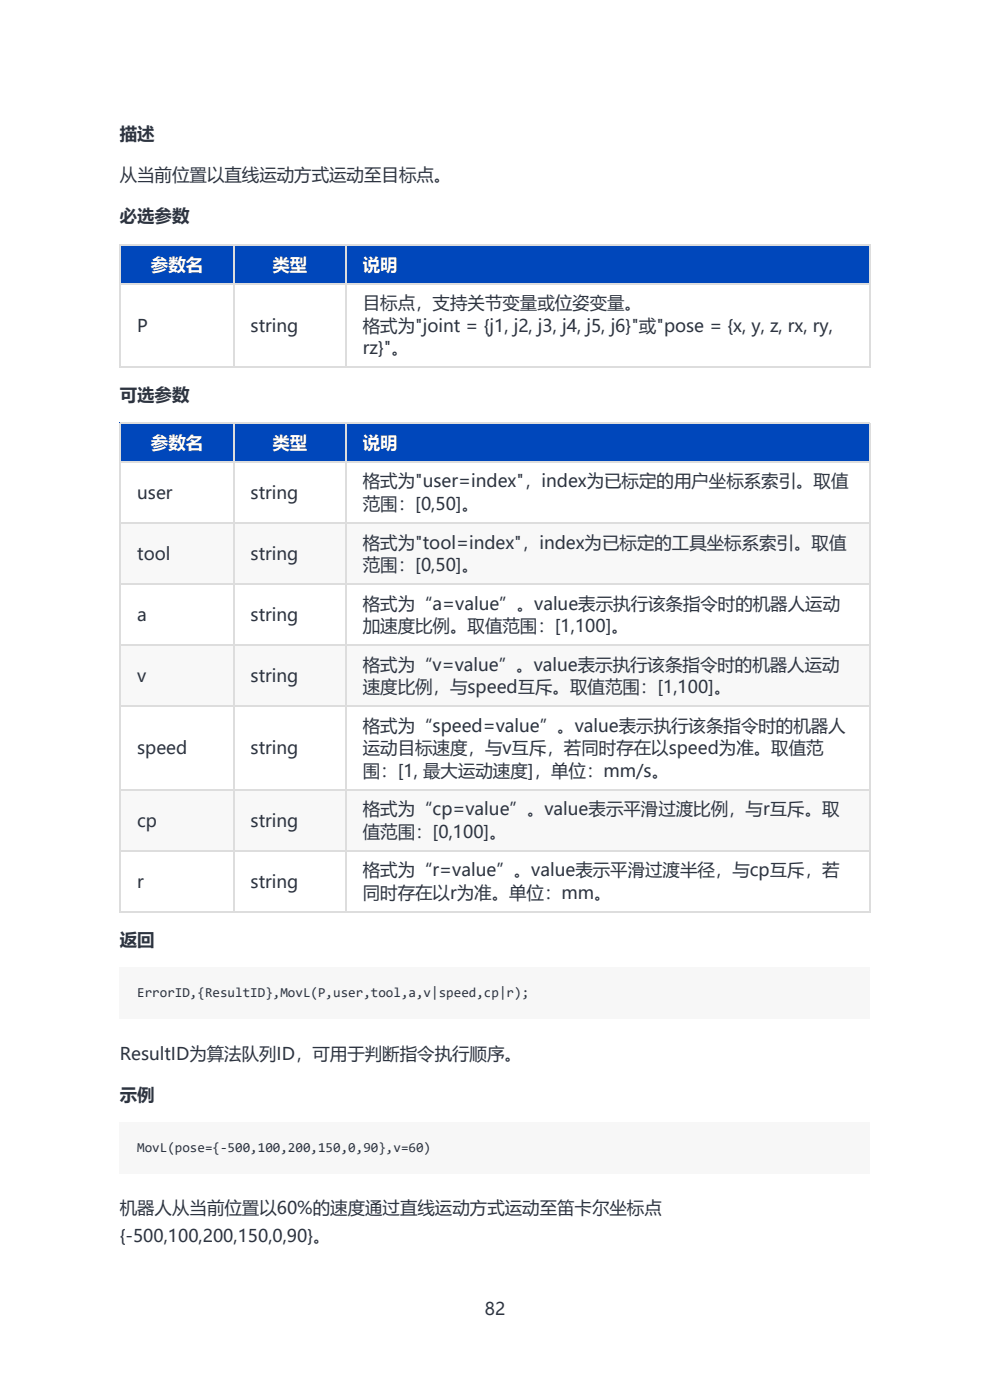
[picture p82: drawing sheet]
<svg xmlns="http://www.w3.org/2000/svg" width="210mm" height="297mm" viewBox="0 0 210 297" stroke-linecap="round" stroke-linejoin="round" font-family="sans-serif">
<defs><g id="words">
<g font-size="3.7" fill="#2d3440">
<text x="25.4" y="29.6">描述</text>
<text x="25.4" y="38.3">从当前位置以直线运动方式运动至目标点。</text>
<text x="25.4" y="47.1">必选参数</text>
<text x="77" y="65.6">目标点，支持关节变量或位姿变量。</text>
<text x="29.1" y="70.3">P</text>
<text x="53.2" y="70.3">string</text>
<text x="77" y="70.3">格式为&quot;joint = {j1, j2, j3, j4, j5, j6}&quot;或&quot;pose = {x, y, z, rx, ry,</text>
<text x="77" y="75.1">rz}&quot;。</text>
<text x="25.4" y="85.2">可选参数</text>
<text x="29.1" y="105.8">user</text>
<text x="53.2" y="105.8">string</text>
<text x="77" y="103.4">格式为&quot;user=index&quot;，index为已标定的用户坐标系索引。取值</text>
<text x="77" y="108.2">范围：[0,50]。</text>
<text x="29.1" y="118.7">tool</text>
<text x="53.2" y="118.7">string</text>
<text x="77" y="116.4">格式为&quot;tool=index&quot;，index为已标定的工具坐标系索引。取值</text>
<text x="77" y="121.1">范围：[0,50]。</text>
<text x="29.1" y="131.7">a</text>
<text x="53.2" y="131.7">string</text>
<text x="77" y="129.3">格式为“a=value”。value表示执行该条指令时的机器人运动</text>
<text x="77" y="134.1">加速度比例。取值范围：[1,100]。</text>
<text x="77" y="142.3">格式为“v=value”。value表示执行该条指令时的机器人运动</text>
<text x="29.1" y="144.7">v</text>
<text x="53.2" y="144.7">string</text>
<text x="77" y="147">速度比例，与speed互斥。取值范围：[1,100]。</text>
<text x="77" y="155.2">格式为“speed=value”。value表示执行该条指令时的机器人</text>
<text x="29.1" y="160">speed</text>
<text x="53.2" y="160">string</text>
<text x="77" y="160">运动目标速度，与v互斥，若同时存在以speed为准。取值范</text>
<text x="77" y="164.8">围：[1, 最大运动速度]，单位：mm/s。</text>
<text x="77" y="173">格式为“cp=value”。value表示平滑过渡比例，与r互斥。取</text>
<text x="29.1" y="175.3">cp</text>
<text x="53.2" y="175.3">string</text>
<text x="77" y="177.7">值范围：[0,100]。</text>
<text x="77" y="185.9">格式为“r=value”。value表示平滑过渡半径，与cp互斥，若</text>
<text x="29.1" y="188.3">r</text>
<text x="53.2" y="188.3">string</text>
<text x="77" y="190.7">同时存在以r为准。单位：mm。</text>
<text x="25.4" y="200.7">返回</text>
<text x="25.4" y="224.8">ResultID为算法队列ID，可用于判断指令执行顺序。</text>
<text x="25.4" y="233.5">示例</text>
<text x="25.4" y="257.6">机器人从当前位置以60%的速度通过直线运动方式运动至笛卡尔坐标点</text>
<text x="25.4" y="263.4">{-500,100,200,150,0,90}。</text>
<text x="102.8" y="279">82</text>
</g>
<g font-size="3.7" fill="#fff">
<text x="32" y="57.4">参数名</text>
<text x="57.8" y="57.4">类型</text>
<text x="77" y="57.4">说明</text>
<text x="32" y="95.2">参数名</text>
<text x="57.8" y="95.2">类型</text>
<text x="77" y="95.2">说明</text>
</g>
<g font-size="2.9" fill="#2d3440">
<text x="29.1" y="211.5">ErrorID,{ResultID},MovL(P,user,tool,a,v|speed,cp|r);</text>
<text x="29.1" y="244.3">MovL(pose={-500,100,200,150,0,90},v=60)</text>
</g>
</g></defs>
<path d="M25.4 51.8h24.1v8.2h-24.1z" fill="#0047bb"/>
<path d="M49.5 51.8h23.8v8.2h-23.8z" fill="#fff"/>
<path d="M49.5 51.8h23.8v8.2h-23.8z" fill="#0047bb"/>
<path d="M73.3 51.8h111v8.2h-111z" fill="#fff"/>
<path d="M73.3 51.8h111v8.2h-111z" fill="#0047bb"/>
<g fill="#fff">
<path d="M25.4 60h24.1v17.8h-24.1z"/>
<path d="M49.5 60h23.8v17.8h-23.8z"/>
<path d="M73.3 60h111v17.8h-111z"/>
</g>
<path d="M25.4 52h159.2M25.5 51.8v26.2M49.6 51.8v26.2M73.4 51.8v26.2M184.5 51.8v26.2M25.4 60.2h159.2M25.4 77.9h159.2" fill="none" stroke="#ddd" stroke-width=".26"/>
<path d="M25.4 89.7h24.1v8.2h-24.1z" fill="#fff"/>
<path d="M25.4 89.7h24.1v8.2h-24.1z" fill="#0047bb"/>
<path d="M49.5 89.7h23.8v8.2h-23.8z" fill="#fff"/>
<path d="M49.5 89.7h23.8v8.2h-23.8z" fill="#0047bb"/>
<path d="M73.3 89.7h111v8.2h-111z" fill="#fff"/>
<path d="M73.3 89.7h111v8.2h-111z" fill="#0047bb"/>
<g fill="#fff">
<path d="M25.4 97.9h24.1v12.9h-24.1z"/>
<path d="M49.5 97.9h23.8v12.9h-23.8z"/>
<path d="M73.3 97.9h111v12.9h-111z"/>
</g>
<g fill="#f8f8f8">
<path d="M25.4 110.8h24.1v13h-24.1z"/>
<path d="M49.5 110.8h23.8v13h-23.8z"/>
<path d="M73.3 110.8h111v13h-111z"/>
</g>
<g fill="#fff">
<path d="M25.4 123.8h24.1v12.9h-24.1z"/>
<path d="M49.5 123.8h23.8v12.9h-23.8z"/>
<path d="M73.3 123.8h111v12.9h-111z"/>
</g>
<g fill="#f8f8f8">
<path d="M25.4 136.7h24.1v13h-24.1z"/>
<path d="M49.5 136.7h23.8v13h-23.8z"/>
<path d="M73.3 136.7h111v13h-111z"/>
</g>
<g fill="#fff">
<path d="M25.4 149.7h24.1v17.7h-24.1z"/>
<path d="M49.5 149.7h23.8v17.7h-23.8z"/>
<path d="M73.3 149.7h111v17.7h-111z"/>
</g>
<g fill="#f8f8f8">
<path d="M25.4 167.4h24.1v13h-24.1z"/>
<path d="M49.5 167.4h23.8v13h-23.8z"/>
<path d="M73.3 167.4h111v13h-111z"/>
</g>
<g fill="#fff">
<path d="M25.4 180.4h24.1v12.9h-24.1z"/>
<path d="M49.5 180.4h23.8v12.9h-23.8z"/>
<path d="M73.3 180.4h111v12.9h-111z"/>
</g>
<g fill="none" stroke="#ddd" stroke-width=".26">
<path d="M25.4 98h159.2M25.4 89.8h159.2M25.5 89.7v103.9M49.6 89.7v103.9M73.4 89.7v103.9M184.5 89.7v103.9M25.4 110.9h159.2M25.4 136.9h159.2M25.4 123.9h159.2M25.4 149.8h159.2M25.4 167.5h159.2M25.4 180.5h159.2"/>
<path d="M25.4 193.5h159.2"/>
</g>
<g fill="#f7f7f7">
<path d="M25.4 205.2h159.2v10.9h-159.2z"/>
<path d="M25.4 238h159.2v10.9h-159.2z"/>
<path d="M29.1 208.9h83v3.5h-83z"/>
<path d="M29.1 241.7h62.4v3.5h-62.4z"/>
</g>
<use href="#words"/>
</svg>
